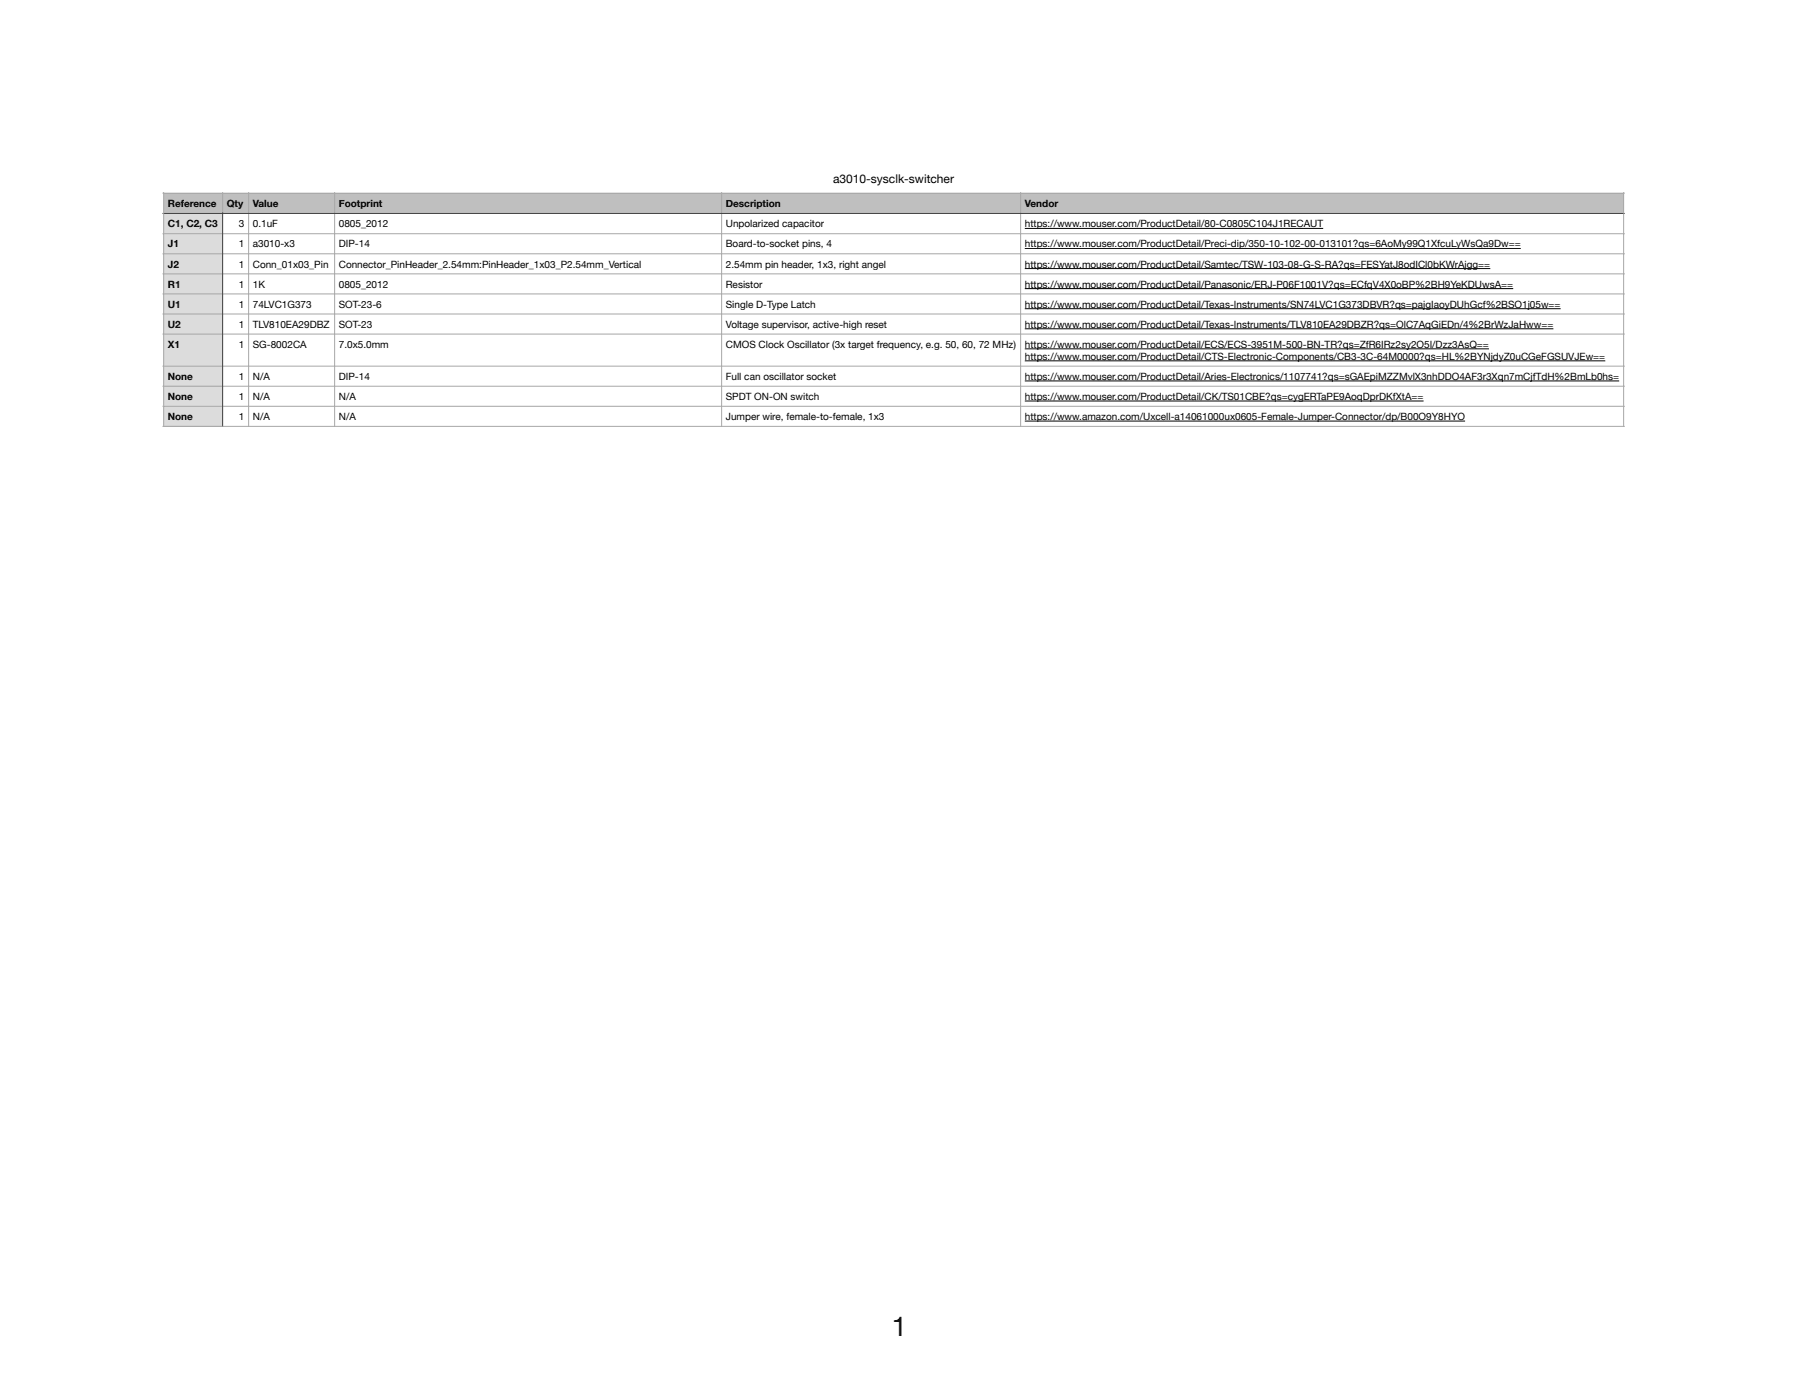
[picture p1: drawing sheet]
<svg xmlns="http://www.w3.org/2000/svg" width="279mm" height="216mm" viewBox="0 0 279 216" stroke-linecap="round" stroke-linejoin="round" font-family="sans-serif">
<defs><g id="words">
<text font-size="4.2" x="138.4" y="207.3">1</text>
<text font-size="1.9" x="129.3" y="28.4">a3010-sysclk-switcher</text>
<g font-size="1.6">
<text x="26" y="32.1">Reference</text>
<text x="26" y="35.3">C1, C2, C3</text>
<text x="35.2" y="32.1">Qty</text>
<text x="37.1" y="35.3">3</text>
<text x="39.2" y="32.1">Value</text>
<text x="39.2" y="35.3">0.1uF</text>
<text x="52.6" y="32.1">Footprint</text>
<text x="52.6" y="35.3">0805_2012</text>
<text x="112.7" y="32.1">Description</text>
<text x="112.7" y="35.3">Unpolarized capacitor</text>
<text x="159.1" y="32.1">Vendor</text>
<text x="159.1" y="35.3">https://www.mouser.com/ProductDetail/80-C0805C104J1RECAUT</text>
<text x="26" y="38.4">J1</text>
<text x="26" y="41.5">J2</text>
<text x="37.1" y="38.4">1</text>
<text x="37.1" y="41.5">1</text>
<text x="39.2" y="38.4">a3010-x3</text>
<text x="39.2" y="41.5">Conn_01x03_Pin</text>
<text x="52.6" y="38.4">DIP-14</text>
<text x="52.6" y="41.5">Connector_PinHeader_2.54mm:PinHeader_1x03_P2.54mm_Vertical</text>
<text x="112.7" y="38.4">Board-to-socket pins, 4</text>
<text x="112.7" y="41.5">2.54mm pin header, 1x3, right angel</text>
<text x="159.1" y="38.4">https://www.mouser.com/ProductDetail/Preci-dip/350-10-102-00-013101?qs=6AoMy99Q1XfcuLyWsQa9Dw==</text>
<text x="159.1" y="41.5">https://www.mouser.com/ProductDetail/Samtec/TSW-103-08-G-S-RA?qs=FESYatJ8odICl0bKWrAjgg==</text>
<text x="26" y="44.6">R1</text>
<text x="26" y="47.8">U1</text>
<text x="37.1" y="44.6">1</text>
<text x="37.1" y="47.8">1</text>
<text x="39.2" y="44.6">1K</text>
<text x="39.2" y="47.8">74LVC1G373</text>
<text x="52.6" y="44.6">0805_2012</text>
<text x="52.6" y="47.8">SOT-23-6</text>
<text x="112.7" y="44.6">Resistor</text>
<text x="112.7" y="47.8">Single D-Type Latch</text>
<text x="159.1" y="44.6">https://www.mouser.com/ProductDetail/Panasonic/ERJ-P06F1001V?qs=ECfqV4X0oBP%2BH9YeKDUwsA==</text>
<text x="159.1" y="47.8">https://www.mouser.com/ProductDetail/Texas-Instruments/SN74LVC1G373DBVR?qs=pajgIaoyDUhGcf%2BSO1j05w==</text>
<text x="26" y="50.9">U2</text>
<text x="26" y="54">X1</text>
<text x="37.1" y="50.9">1</text>
<text x="37.1" y="54">1</text>
<text x="39.2" y="50.9">TLV810EA29DBZ</text>
<text x="39.2" y="54">SG-8002CA</text>
<text x="52.6" y="50.9">SOT-23</text>
<text x="52.6" y="54">7.0x5.0mm</text>
<text x="112.7" y="50.9">Voltage supervisor, active-high reset</text>
<text x="112.7" y="54">CMOS Clock Oscillator (3x target frequency, e.g. 50, 60, 72 MHz)</text>
<text x="159.1" y="50.9">https://www.mouser.com/ProductDetail/Texas-Instruments/TLV810EA29DBZR?qs=OlC7AqGiEDn/4%2BrWzJaHww==</text>
<text x="159.1" y="54">https://www.mouser.com/ProductDetail/ECS/ECS-3951M-500-BN-TR?qs=ZfR6IRz2sy2O5I/Dzz3AsQ==</text>
<text x="26" y="59">None</text>
<text x="37.1" y="59">1</text>
<text x="39.2" y="59">N/A</text>
<text x="52.6" y="59">DIP-14</text>
<text x="112.7" y="59">Full can oscillator socket</text>
<text x="159.1" y="55.9">https://www.mouser.com/ProductDetail/CTS-Electronic-Components/CB3-3C-64M0000?qs=HL%2BYNjdyZ0uCGeFGSUVJEw==</text>
<text x="159.1" y="59">https://www.mouser.com/ProductDetail/Aries-Electronics/1107741?qs=sGAEpiMZZMvlX3nhDDO4AF3r3Xqn7mCjfTdH%2BmLb0hs=</text>
<text x="26" y="62.1">None</text>
<text x="26" y="65.2">None</text>
<text x="37.1" y="62.1">1</text>
<text x="37.1" y="65.2">1</text>
<text x="39.2" y="62.1">N/A</text>
<text x="39.2" y="65.2">N/A</text>
<text x="52.6" y="62.1">N/A</text>
<text x="52.6" y="65.2">N/A</text>
<text x="112.7" y="62.1">SPDT ON-ON switch</text>
<text x="112.7" y="65.2">Jumper wire, female-to-female, 1x3</text>
<text x="159.1" y="62.1">https://www.mouser.com/ProductDetail/CK/TS01CBE?qs=cygERTaPE9AoqDprDKfXtA==</text>
<text x="159.1" y="65.2">https://www.amazon.com/Uxcell-a14061000ux0605-Female-Jumper-Connector/dp/B00O9Y8HYO</text>
</g>
</g></defs>
<g fill="#bec0bf">
<path d="M25.4 30h9.2v3.1h-9.2z"/>
<path d="M34.6 30h4v3.1h-4z"/>
<path d="M38.6 30h13.3v3.1h-13.3z"/>
<path d="M51.9 30h60.1v3.1h-60.1z"/>
<path d="M112 30h46.4v3.1h-46.4z"/>
<path d="M158.4 30h93.6v3.1h-93.6z"/>
</g>
<g fill="#dcdcdc">
<path d="M25.4 33.1h9.2v3.2h-9.2z"/>
<path d="M25.4 36.3h9.2v3.1h-9.2z"/>
<path d="M25.4 39.4h9.2v3.1h-9.2z"/>
<path d="M25.4 42.5h9.2v3.1h-9.2z"/>
<path d="M25.4 45.6h9.2v3.1h-9.2z"/>
<path d="M25.4 48.7h9.2v3.2h-9.2z"/>
<path d="M25.4 51.9h9.2v4.9h-9.2z"/>
<path d="M25.4 56.8h9.2v3.1h-9.2z"/>
<path d="M25.4 59.9h9.2v3.2h-9.2z"/>
<path d="M25.4 63.1h9.2v3.1h-9.2z"/>
</g>
<path d="M159.1 35.5h46.3M159.1 38.6h76.9M159.1 41.7h72.2M159.1 44.8h75.8M159.1 47.9h83.1M159.1 51h82M159.1 54.1h72M159.1 56h90.1M159.1 59.1h92.2M159.1 62.2h61.9M159.1 65.4h68.3" fill="none" stroke="#000" stroke-width=".16"/>
<g fill="none" stroke="#a6a6a6" stroke-width=".16">
<path d="M25.2 36.3h227M25.2 39.4h227M25.2 30h227M25.4 29.8v36.5M34.6 29.8v3.2M38.6 29.8v36.5M51.9 29.8v36.5M112 29.8v36.5M158.4 29.8v36.5M252 29.8v36.5M25.2 42.5h227M25.2 45.6h227"/>
<path d="M25.2 48.7h227M25.2 51.9h227M25.2 56.8h227M25.2 59.9h227M25.2 63.1h227M25.2 66.2h227"/>
</g>
<path d="M25.2 33.1h227M34.6 33v33.3" fill="none" stroke="#404040" stroke-width=".16"/>
<use href="#words"/>
</svg>
